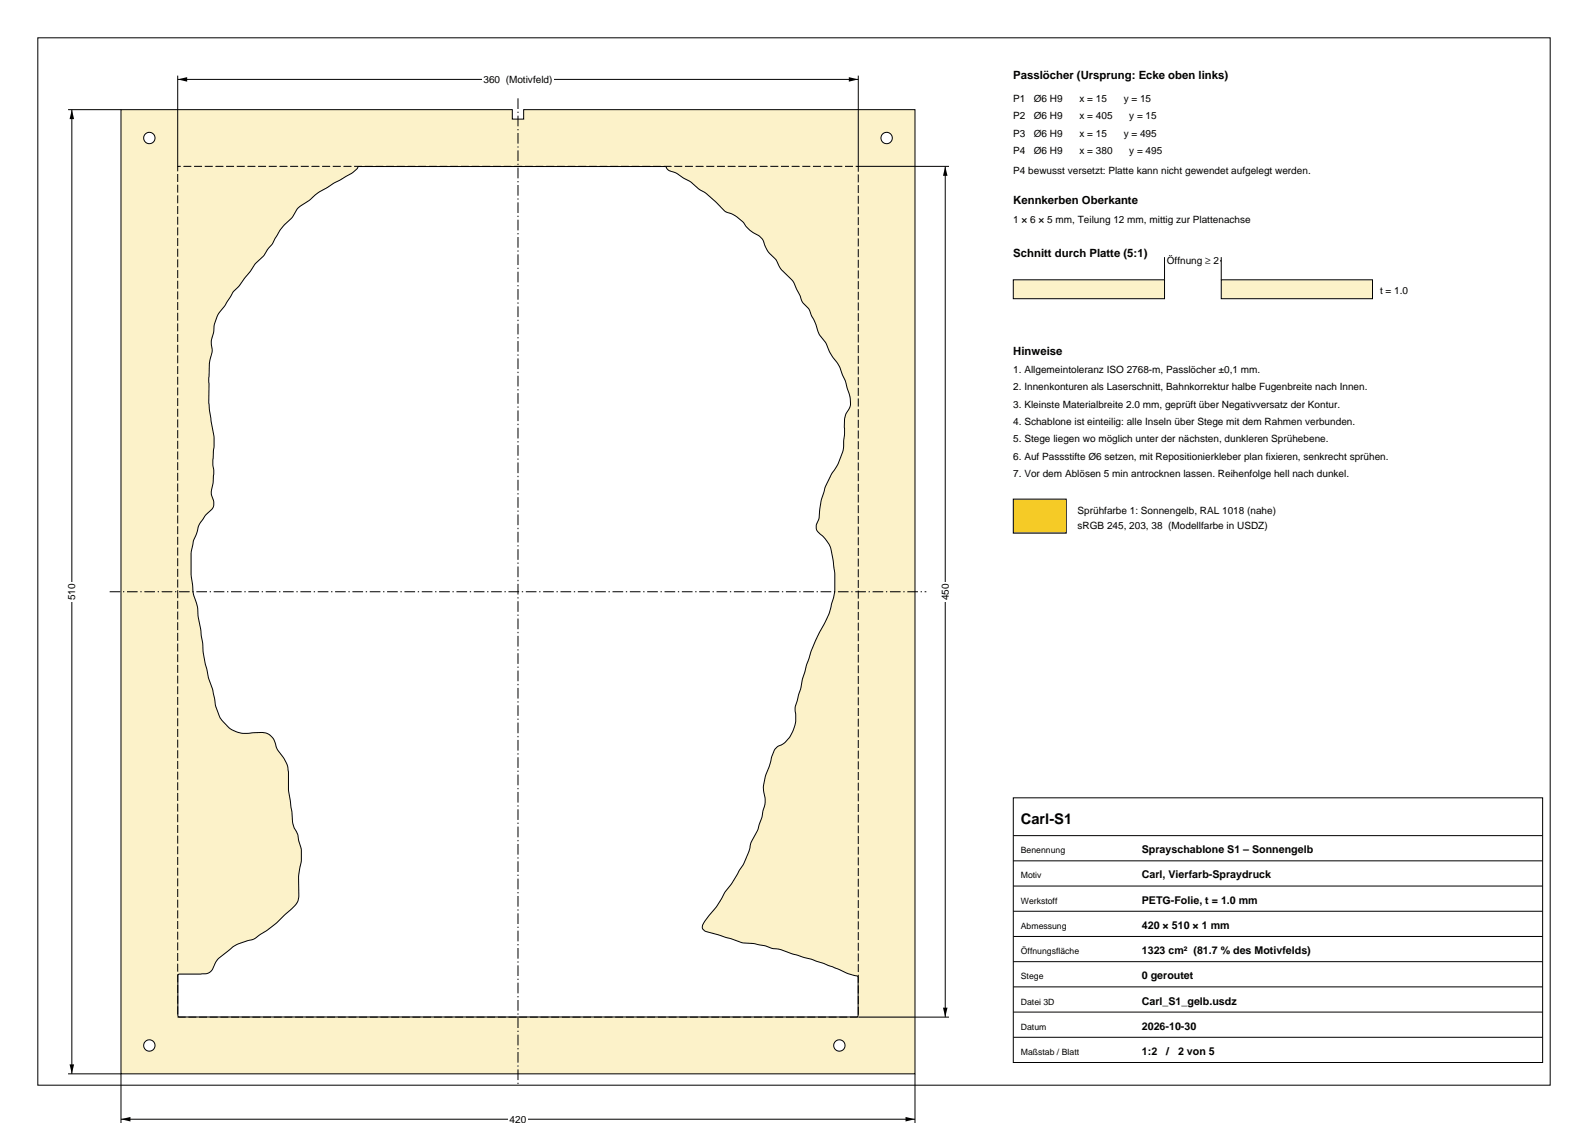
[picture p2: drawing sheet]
<svg xmlns="http://www.w3.org/2000/svg" width="420mm" height="297mm" viewBox="0 0 420 297" stroke-linecap="round" stroke-linejoin="round" font-family="sans-serif">
<defs><g id="words">
<text font-size="3.9" x="270" y="218">Carl-S1</text>
<g font-size="3">
<text x="268" y="21">Passlöcher (Ursprung: Ecke oben links)</text>
<text x="268" y="54">Kennkerben Oberkante</text>
<text x="268" y="68">Schnitt durch Platte (5:1)</text>
<text x="268" y="94">Hinweise</text>
</g>
<g font-size="2.8">
<text x="302" y="225.7">Sprayschablone S1 – Sonnengelb</text>
<text x="302" y="232.3">Carl, Vierfarb-Spraydruck</text>
<text x="302" y="239">PETG-Folie, t = 1.0 mm</text>
<text x="302" y="245.7">420 × 510 × 1 mm</text>
<text x="302" y="252.3">1323 cm² (81.7 % des Motivfelds)</text>
<text x="302" y="259">0 geroutet</text>
<text x="302" y="265.7">Carl_S1_gelb.usdz</text>
<text x="302" y="272.3">2026-10-30</text>
<text x="302" y="279">1:2</text>
<text x="308.4" y="279">/</text>
<text x="311.6" y="279">2 von 5</text>
</g>
<g font-size="2.6">
<text x="127.9" y="21.9">360 (Motivfeld)</text>
<text x="268" y="27">P1</text>
<text x="273.4" y="27">Ø6 H9</text>
<text x="285.5" y="27">x = 15</text>
<text x="297.2" y="27">y = 15</text>
<text x="268" y="31.6">P2</text>
<text x="273.4" y="31.6">Ø6 H9</text>
<text x="285.5" y="31.6">x = 405</text>
<text x="298.7" y="31.6">y = 15</text>
<text x="268" y="36.2">P3</text>
<text x="268" y="40.8">P4</text>
<text x="273.4" y="36.2">Ø6 H9</text>
<text x="273.4" y="40.8">Ø6 H9</text>
<text x="285.5" y="36.2">x = 15</text>
<text x="285.5" y="40.8">x = 380</text>
<text x="297.2" y="36.2">y = 495</text>
<text x="298.7" y="40.8">y = 495</text>
<text x="268" y="46">P4 bewusst versetzt: Platte kann nicht gewendet aufgelegt werden.</text>
<text x="268" y="59">1 × 6 × 5 mm, Teilung 12 mm, mittig zur Plattenachse</text>
<text x="308.6" y="69.9">Öffnung ≥ 2</text>
<text x="365" y="77.8">t = 1.0</text>
<text x="268" y="98.6">1. Allgemeintoleranz ISO 2768-m, Passlöcher ±0,1 mm.</text>
<text x="268" y="103.2">2. Innenkonturen als Laserschnitt, Bahnkorrektur halbe Fugenbreite nach Innen.</text>
<text x="268" y="107.8">3. Kleinste Materialbreite 2.0 mm, geprüft über Negativversatz der Kontur.</text>
<text x="268" y="112.4">4. Schablone ist einteilig: alle Inseln über Stege mit dem Rahmen verbunden.</text>
<text x="268" y="117">5. Stege liegen wo möglich unter der nächsten, dunkleren Sprühebene.</text>
<text x="268" y="121.6">6. Auf Passstifte Ø6 setzen, mit Repositionierkleber plan fixieren, senkrecht sprühen.</text>
<text x="268" y="126.2">7. Vor dem Ablösen 5 min antrocknen lassen. Reihenfolge hell nach dunkel.</text>
<text x="285" y="136">Sprühfarbe 1: Sonnengelb, RAL 1018 (nahe)</text>
<text x="285" y="140">sRGB 245, 203, 38 (Modellfarbe in USDZ)</text>
<text x="19.9" y="158.7" transform="rotate(-90 19.9 158.7)">510</text>
<text x="250.9" y="158.7" transform="rotate(-90 250.9 158.7)">450</text>
<text x="134.8" y="296.9">420</text>
</g>
<g font-size="2.3">
<text x="270" y="225.7">Benennung</text>
<text x="270" y="232.3">Motiv</text>
<text x="270" y="239">Werkstoff</text>
<text x="270" y="245.7">Abmessung</text>
<text x="270" y="252.3">Öffnungsfläche</text>
<text x="270" y="259">Stege</text>
<text x="270" y="265.7">Datei 3D</text>
<text x="270" y="272.3">Datum</text>
<text x="270" y="279">Maßstab / Blatt</text>
</g>
</g></defs>
<path d="M10 10h400v277h-400z" fill="none" stroke="#000" stroke-width=".26"/>
<path d="M32 29v255h210v-255h-103.5v2.5h-3v-2.5zM78.8 55.1l3.1-2.2 2.4-2.1 8.7-5a3.4 3.4 0 0 0 1.7-1.7l80.9-.1a.8 .8 0 0 1 .9 .8l.5 .3 1.9 .7 3.8 2.3 2.2 2 1.9 1.1 3.7 3.4a4.7 4.7 0 0 0 3.3 2.1l1.5 1a7.4 7.4 0 0 1 2.3 2.5l1.7 1.4a4.5 4.5 0 0 1 3.1 3.6 9.9 9.9 0 0 0 2.9 3.6 15.6 15.6 0 0 0 4.4 5.5l2 4.1a5.9 5.9 0 0 0 2.3 3.4l1.7 3.7 .4 1.5a7.6 7.6 0 0 0 2.3 3.6l1.1 2.7 2.6 3.9 1.5 3.7 1.3 4.3a4.6 4.6 0 0 1-1.2 4.3l-.3 1.5v3.8l-.4 4.5-1.4 3.6-1.6 2.3-1.7 3.6-1.1 3.5-.4 3a6.6 6.6 0 0 1-.9 3.7 3 3 0 0 0 1.8 2.9l1.5 2 .6 1.3 1 6.2-.1 5.3-1.5 5.7-3.4 6.7-1.3 3.2-2.3 7.3-.4 2.4-.9 3.2a6.7 6.7 0 0 0-.4 4.4l-.1 1.3-.3 1.3-1.1 2.5-.6 .8a7 7 0 0 1-3 2.1l-.6 .7-.7 1.7-1.9 6.2a9.5 9.5 0 0 0 .2 5.3l-.1 1.2-.8 3.3-1 3.4-1.9 3.4-.5 2.3-1.4 3.4-3.2 5.2-1.8 2.4-2.1 3.5-2.5 3.1a3.7 3.7 0 0 0-1.3 3 6.3 6.3 0 0 0 3.6 1.4l5.5 1.7a14.1 14.1 0 0 0 4.8 .8l2.7 .6 1.8 .6 2.2 .3 3.3 1.2 4.9 1.4 5.6 2 4 1.8 1.9 .5a.81 .81 0 0 1 .8 .3 .81 .81 0 0 1 .1 .9v9.4a1.64 1.64 0 0 1-1.7 .4h-177.4a.72 .72 0 0 1-.8-.2 .72 .72 0 0 1-.1-.9v-9.4a.67 .67 0 0 1 .2-.8 .67 .67 0 0 1 .8-.1h5.3a2.94 2.94 0 0 0 3.5-2.5 6.6 6.6 0 0 1 3.1-3.2l2.7-2.1 3-1.1a5.6 5.6 0 0 0 3.5-1.7l3.8-2.7 3.9-3.6a5 5 0 0 0 2.2-5.4v-3.7l.7-3.9v-3l-.9-3.9-1-1.8-.4-1.4-.2-3-.9-5.7-.1-5.1a10.2 10.2 0 0 0-2.9-5.6l-.7-2.1a3.9 3.9 0 0 0-4.6-2.3l-3.6 .2-1.4-.3a9.3 9.3 0 0 1-6.1-8.1l-.7-3.2-1-3-1-4.1-.5-2.8-.6-6-.7-3.4-.1-2.4-1.2-3.6-.5-4.8v-6.3l.6-3.1 1-2.5a10.7 10.7 0 0 1 3-4.9 3 3 0 0 0 .8-4.4l-.1-1.1 .4-2.2 .2-2.4-.2-3.6 .3-5.9-1.4-9.4 .2-10 .4-2.2a5.6 5.6 0 0 0 .1-3.6l.6-2.8a10.2 10.2 0 0 1 3.1-7.2l1.5-2.4a8.6 8.6 0 0 1 2.3-2.9l4-5.5 2.3-2.2 1.1-1.8a8.8 8.8 0 0 0 2.2-3.2l1.1-1.9 1.5-1.7a10.6 10.6 0 0 0 3.2-4zM38 36.5a1.5 1.5 0 0 1 3 0 1.5 1.5 0 0 1-3 0zM233 36.5a1.5 1.5 0 0 1 3 0 1.5 1.5 0 0 1-3 0zM38 276.5a1.5 1.5 0 0 1 3 0 1.5 1.5 0 0 1-3 0zM220.5 276.5a1.5 1.5 0 0 1 3 0 1.5 1.5 0 0 1-3 0z" fill-rule="evenodd" fill="#fcf2c9" stroke="#000" stroke-width=".26"/>
<path d="M47 44h180v225h-180z" fill="none" stroke="#000" stroke-width=".26" stroke-dasharray="2.1 .7" stroke-linecap="butt"/>
<path d="M137 26v261M29 156.5h216" fill="none" stroke="#000" stroke-width=".26" stroke-dasharray="2.8 .7 .4 .7" stroke-linecap="butt"/>
<path d="M32 284v13M32 296h210M242 284v13" fill="none" stroke="#000" stroke-width=".26"/>
<path d="M32 296l2.5-.6v1.2zM239.5 295.4l2.5 .6-2.5 .6z" fill="#000"/>
<path d="M134.4 294.9h5.2v2.2h-5.2z" fill-rule="evenodd" fill="#fff"/>
<path d="M47 20v24M227 20v24M47 21h180" fill="none" stroke="#000" stroke-width=".26"/>
<path d="M47 21l2.5-.6v1.2zM224.5 20.4l2.5 .6-2.5 .6z" fill="#000"/>
<path d="M127.5 19.9h19v2.2h-19z" fill-rule="evenodd" fill="#fff"/>
<path d="M18 29h14M19 29v255M18 284h14" fill="none" stroke="#000" stroke-width=".26"/>
<path d="M19 29l.6 2.5h-1.2zM18.4 281.5h1.2l-.6 2.5z" fill="#000"/>
<path d="M17.9 153.9h2.2v5.2h-2.2z" fill-rule="evenodd" fill="#fff"/>
<path d="M227 44h24M250 44v225M227 269h24" fill="none" stroke="#000" stroke-width=".26"/>
<path d="M250 44l.6 2.5h-1.2zM249.4 266.5h1.2l-.6 2.5z" fill="#000"/>
<path d="M248.9 153.9h2.2v5.2h-2.2z" fill-rule="evenodd" fill="#fff"/>
<g fill="#fcf2c9" stroke="#000" stroke-width=".26">
<path d="M268 74h40v5h-40z" fill-rule="evenodd"/>
<path d="M323 74h40v5h-40z" fill-rule="evenodd"/>
</g>
<path d="M308 68v6M308 69h15M323 68v6" fill="none" stroke="#000" stroke-width=".26"/>
<path d="M308 69l2.5-.6v1.2zM320.5 68.4l2.5 .6-2.5 .6z" fill="#000"/>
<path d="M308.2 67.9h14.6v2.2h-14.6z" fill-rule="evenodd" fill="#fff"/>
<path d="M268 132h14v9h-14z" fill-rule="evenodd" fill="#f5cb26" stroke="#000" stroke-width=".26"/>
<path d="M268 211h140v70h-140zM268 221h140M268 227.7h140M268 234.3h140M268 241h140M268 247.7h140M268 254.3h140M268 261h140M268 267.7h140M268 274.3h140M268 281h140" fill="none" stroke="#000" stroke-width=".26"/>
<use href="#words"/>
</svg>
